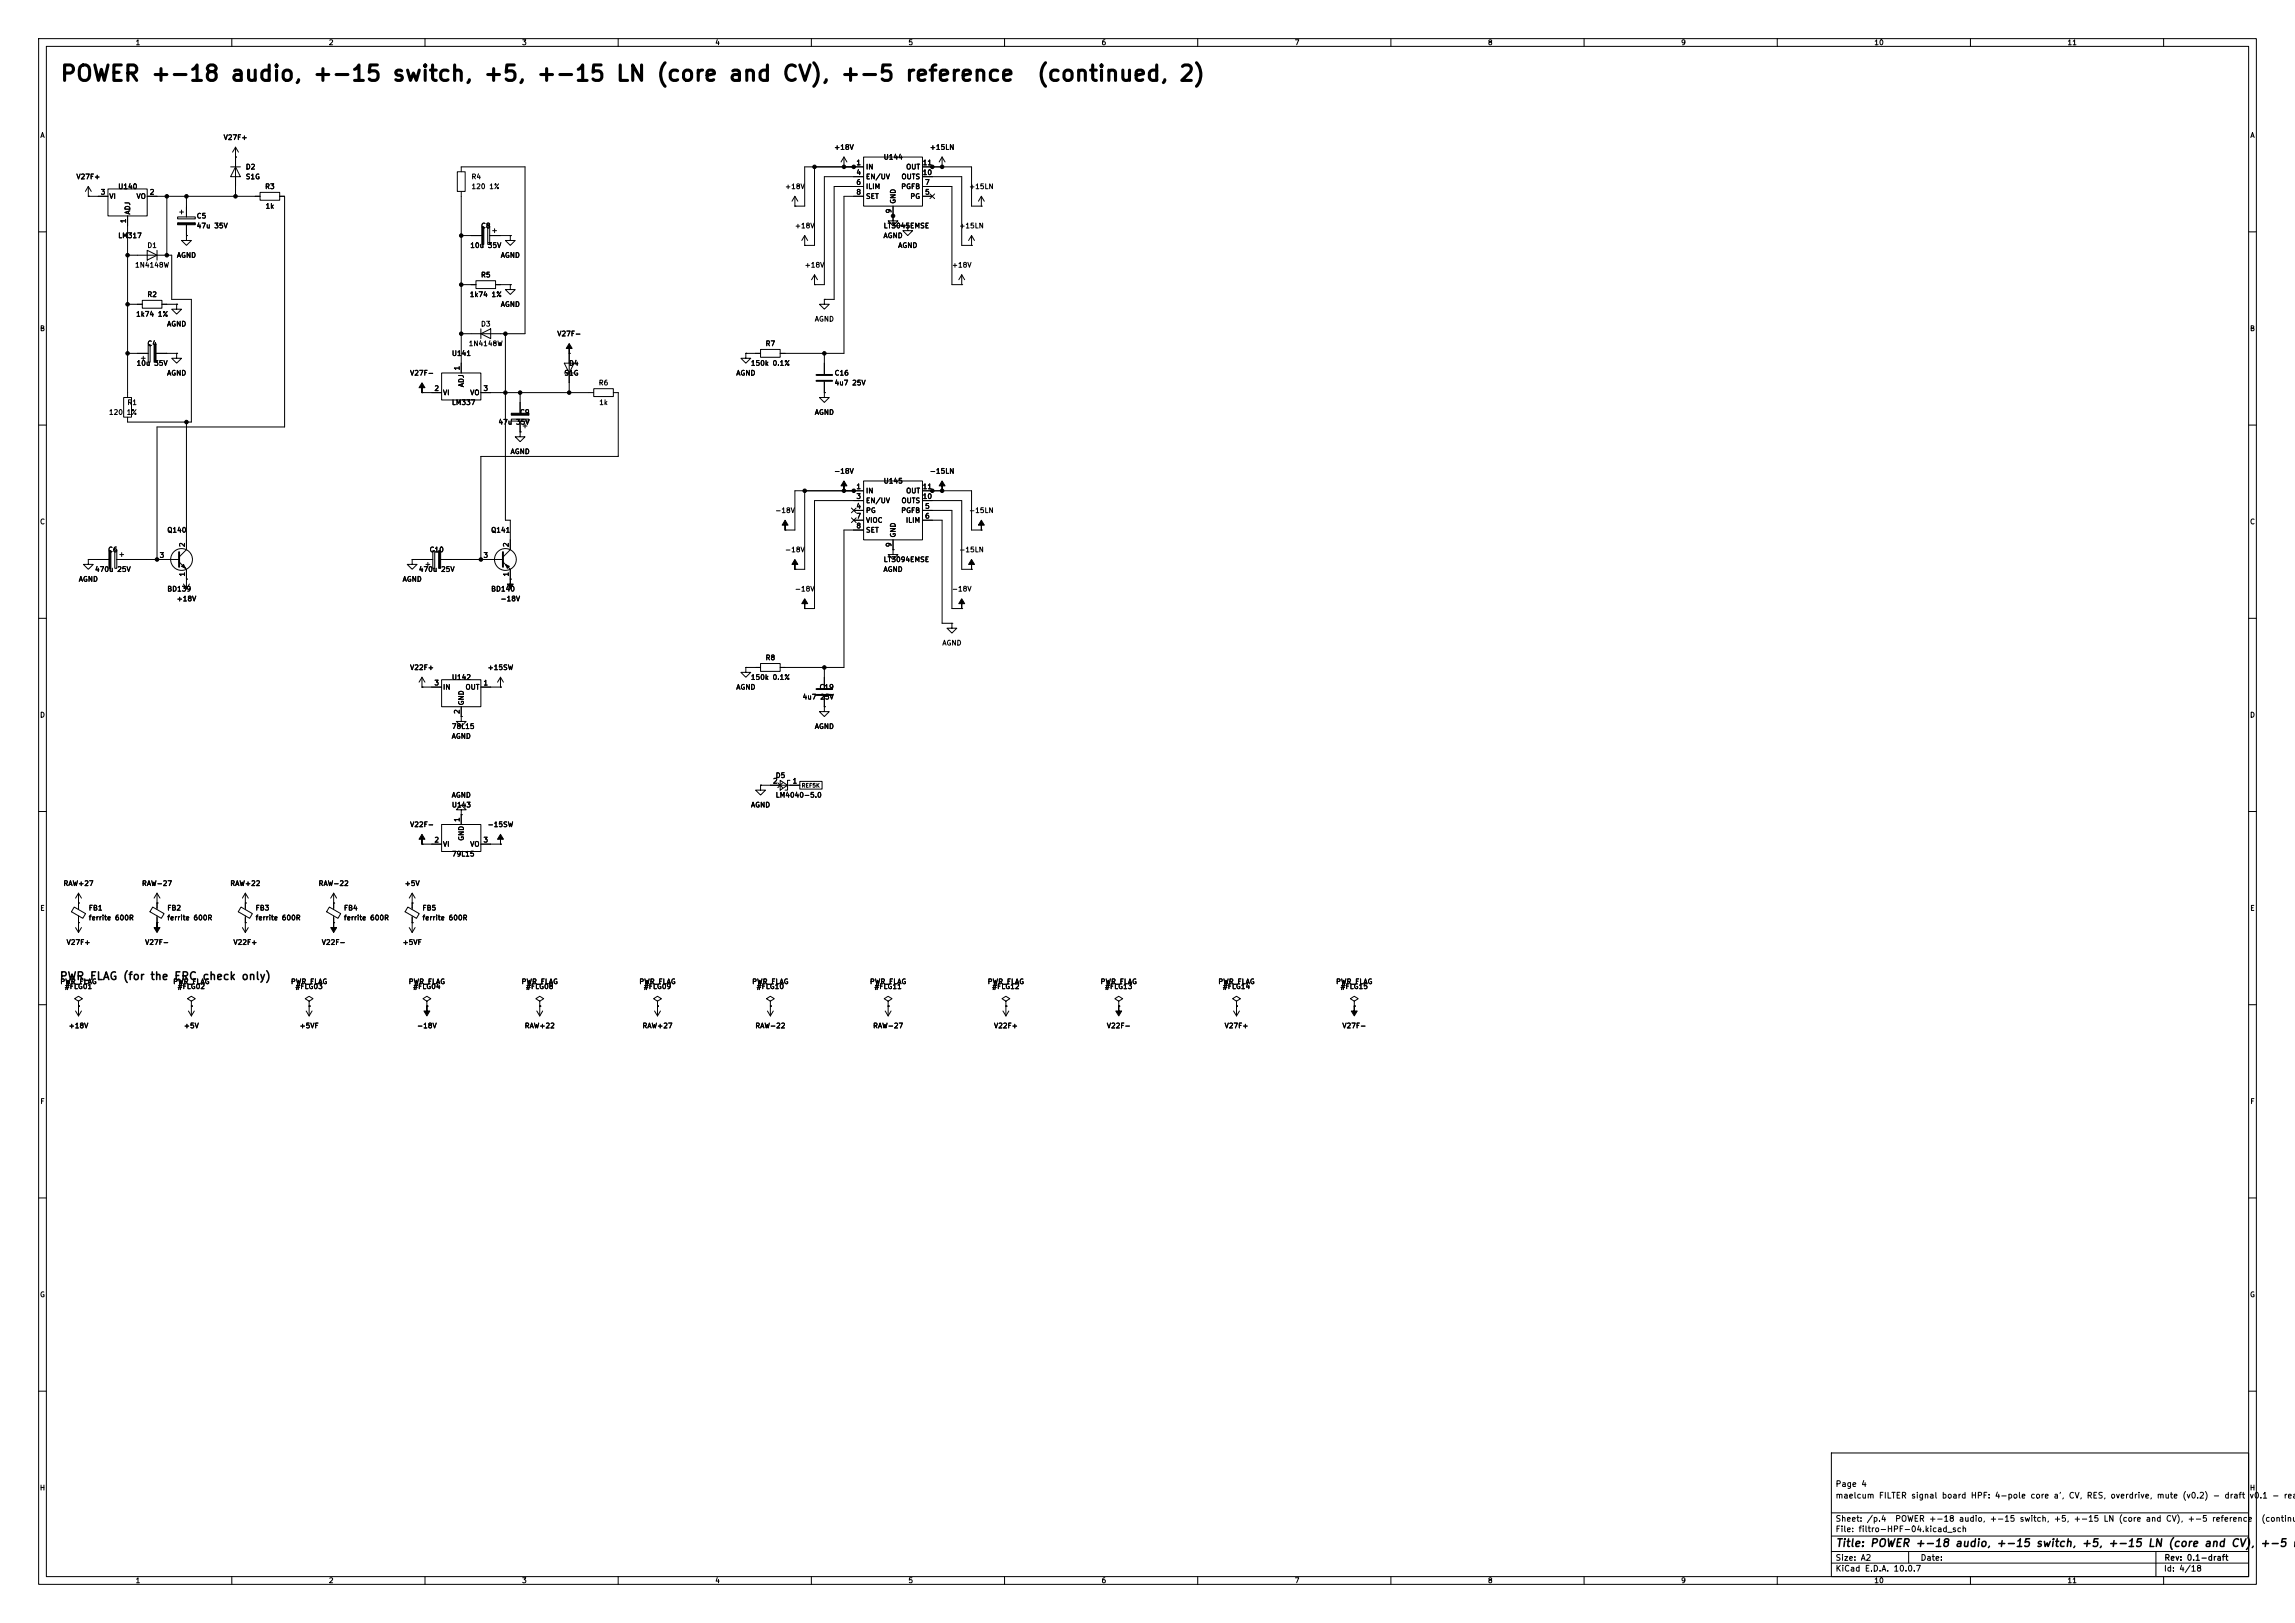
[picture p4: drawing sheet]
<svg xmlns="http://www.w3.org/2000/svg" width="594mm" height="420mm" viewBox="0 0 594 420" stroke-linecap="round" stroke-linejoin="round" font-family="sans-serif">
<defs><g id="words">
<g font-size="4">
<text x="15.4" y="22">POWER +-18 audio, +-15 switch, +5, +-15 LN (core and CV), +-5 reference</text>
<text x="268.1" y="22">(continued, 2)</text>
</g>
<g font-size="2">
<text x="15.3" y="254.1">PWR_FLAG (for the ERC check only)</text>
<text x="475" y="400.8">Title: POWER +-18 audio, +-15 switch, +5, +-15 LN (core and CV),</text>
<text x="584.8" y="400.8">+-5 re</text>
</g>
<g font-size="1.5">
<text x="475" y="388.1">maelcum FILTER signal board HPF: 4-pole core a', CV, RES, overdrive, mute (v0.2) - draft</text>
<text x="475" y="385.1">Page 4</text>
<text x="582.1" y="388.1">v0.1 - read</text>
<text x="475" y="394.1">Sheet: /p.4</text>
<text x="490.4" y="394.1">POWER +-18 audio, +-15 switch, +5, +-15 LN (core and CV), +-5 reference</text>
<text x="585.2" y="394.1">(continue</text>
<text x="475" y="396.8">File: filtro-HPF-04.kicad_sch</text>
<text x="475" y="407">KiCad E.D.A. 10.0.7</text>
<text x="475" y="404.2">Size: A2</text>
<text x="497" y="404.2">Date:</text>
<text x="560" y="407">Id: 4/18</text>
<text x="560.1" y="404.2">Rev: 0.1-draft</text>
</g>
<g font-size="1.3">
<text x="35" y="12">1</text>
<text x="85" y="12">2</text>
<text x="135" y="12">3</text>
<text x="185" y="12">4</text>
<text x="235" y="12">5</text>
<text x="285" y="12">6</text>
<text x="335" y="12">7</text>
<text x="385" y="12">8</text>
<text x="435" y="12">9</text>
<text x="485" y="12">10</text>
<text x="535" y="12">11</text>
<text x="10.3" y="36">A</text>
<text x="582.3" y="36">A</text>
<text x="57.7" y="36.5">V27F+</text>
<text x="215.8" y="39.1">+18V</text>
<text x="228.6" y="41.6">U144</text>
<text x="240.5" y="39.1">+15LN</text>
<text x="19.6" y="46.7">V27F+</text>
<text x="63.5" y="44.1">D2</text>
<text x="63.5" y="46.7">S1G</text>
<text x="121.9" y="46.7">R4</text>
<text x="221.5" y="43">1</text>
<text x="221.5" y="45.6">4</text>
<text x="224" y="44.1">IN</text>
<text x="224" y="46.7">EN/UV</text>
<text x="233.2" y="46.7">OUTS</text>
<text x="234.4" y="44.1">OUT</text>
<text x="238.7" y="45.6">10</text>
<text x="238.7" y="43">11</text>
<text x="25.9" y="50.7">3</text>
<text x="28.2" y="51.8">VI</text>
<text x="30.5" y="49.2">U140</text>
<text x="35.2" y="51.8">VO</text>
<text x="38.6" y="50.7">2</text>
<text x="68.5" y="49.2">R3</text>
<text x="121.9" y="49.2">120 1%</text>
<text x="203.1" y="49.2">+18V</text>
<text x="221.5" y="48.1">6</text>
<text x="221.5" y="50.7">8</text>
<text x="224" y="49.2">ILIM</text>
<text x="224" y="51.8">SET</text>
<text x="232.1" y="52.9" transform="rotate(-90 232.1 52.9)">GND</text>
<text x="233.1" y="49.2">PGFB</text>
<text x="235.5" y="51.8">PG</text>
<text x="239.3" y="50.7">5</text>
<text x="239.3" y="48.1">7</text>
<text x="250.7" y="49.2">+15LN</text>
<text x="32.9" y="57.9" transform="rotate(-90 32.9 57.9)">1</text>
<text x="34" y="55.7" transform="rotate(-90 34 55.7)">ADJ</text>
<text x="50.8" y="56.8">C5</text>
<text x="50.8" y="59.4">47u 35V</text>
<text x="68.6" y="54.3">1k</text>
<text x="124.4" y="59.4">C8</text>
<text x="205.6" y="59.4">+18V</text>
<text x="228.6" y="59.4">LT3045EMSE</text>
<text x="231" y="55.3" transform="rotate(-90 231 55.3)">9</text>
<text x="248.2" y="59.4">+15LN</text>
<text x="30.5" y="61.9">LM317</text>
<text x="38" y="64.5">D1</text>
<text x="121.6" y="64.5">10u 35V</text>
<text x="228.5" y="61.9">AGND</text>
<text x="232.3" y="64.5">AGND</text>
<text x="34.8" y="69.5">1N4148W</text>
<text x="45.7" y="67">AGND</text>
<text x="129.5" y="67">AGND</text>
<text x="208.2" y="69.5">+18V</text>
<text x="246.3" y="69.5">+18V</text>
<text x="38" y="77.2">R2</text>
<text x="121.5" y="77.2">1k74 1%</text>
<text x="124.4" y="72.1">R5</text>
<text x="35.1" y="82.2">1k74 1%</text>
<text x="129.5" y="79.7">AGND</text>
<text x="210.8" y="83.5">AGND</text>
<text x="10.2" y="86">B</text>
<text x="38" y="89.9">C4</text>
<text x="43.1" y="84.8">AGND</text>
<text x="121.2" y="89.9">1N4148W</text>
<text x="124.4" y="84.8">D3</text>
<text x="144.1" y="87.3">V27F-</text>
<text x="198" y="89.9">R7</text>
<text x="582.2" y="86">B</text>
<text x="35.2" y="94.9">10u 35V</text>
<text x="116.8" y="92.4">U141</text>
<text x="119.2" y="96" transform="rotate(-90 119.2 96)">1</text>
<text x="147.1" y="94.9">D4</text>
<text x="194.2" y="94.9">150k 0.1%</text>
<text x="43.1" y="97.5">AGND</text>
<text x="106" y="97.5">V27F-</text>
<text x="112.3" y="101.5">2</text>
<text x="120.3" y="100.3" transform="rotate(-90 120.3 100.3)">ADJ</text>
<text x="125" y="101.5">3</text>
<text x="145.9" y="97.5">S1G</text>
<text x="154.8" y="100">R6</text>
<text x="190.4" y="97.5">AGND</text>
<text x="215.9" y="97.5">C16</text>
<text x="215.9" y="100">4u7 25V</text>
<text x="28.1" y="107.6">120</text>
<text x="32.7" y="107.6">1%</text>
<text x="32.8" y="105.1">R1</text>
<text x="114.5" y="102.6">VI</text>
<text x="116.8" y="105.1">LM337</text>
<text x="121.6" y="102.6">VO</text>
<text x="134.4" y="107.6">C9</text>
<text x="155" y="105.1">1k</text>
<text x="210.8" y="107.6">AGND</text>
<text x="128.9" y="110.2">47u 35V</text>
<text x="132" y="117.8">AGND</text>
<text x="215.8" y="122.9">-18V</text>
<text x="228.6" y="125.4">U145</text>
<text x="240.5" y="122.9">-15LN</text>
<text x="221.5" y="126.9">1</text>
<text x="221.5" y="129.4">3</text>
<text x="221.5" y="131.9">4</text>
<text x="224" y="128">IN</text>
<text x="224" y="130.5">EN/UV</text>
<text x="233.2" y="130.5">OUTS</text>
<text x="234.4" y="128">OUT</text>
<text x="238.7" y="129.4">10</text>
<text x="238.7" y="126.9">11</text>
<text x="239.3" y="131.9">5</text>
<text x="10.2" y="136">C</text>
<text x="200.5" y="133">-18V</text>
<text x="221.5" y="134.5">7</text>
<text x="221.5" y="137">8</text>
<text x="224" y="133">PG</text>
<text x="224" y="135.6">VIOC</text>
<text x="233.1" y="133">PGFB</text>
<text x="234.3" y="135.6">ILIM</text>
<text x="239.3" y="134.5">6</text>
<text x="250.7" y="133">-15LN</text>
<text x="582.2" y="136">C</text>
<text x="27.8" y="143.2">C6</text>
<text x="43.2" y="138.1">Q140</text>
<text x="48.1" y="141.7" transform="rotate(-90 48.1 141.7)">2</text>
<text x="111.1" y="143.2">C10</text>
<text x="127" y="138.1">Q141</text>
<text x="131.9" y="141.7" transform="rotate(-90 131.9 141.7)">2</text>
<text x="203.1" y="143.2">-18V</text>
<text x="224" y="138.1">SET</text>
<text x="231" y="141.7" transform="rotate(-90 231 141.7)">9</text>
<text x="232.1" y="139.2" transform="rotate(-90 232.1 139.2)">GND</text>
<text x="248.2" y="143.2">-15LN</text>
<text x="24.5" y="148.3">470u 25V</text>
<text x="41.2" y="144.6">3</text>
<text x="48.1" y="149.3" transform="rotate(-90 48.1 149.3)">1</text>
<text x="108.3" y="148.3">470u 25V</text>
<text x="125" y="144.6">3</text>
<text x="131.9" y="149.3" transform="rotate(-90 131.9 149.3)">1</text>
<text x="228.5" y="148.3">AGND</text>
<text x="228.6" y="145.7">LT3094EMSE</text>
<text x="20.3" y="150.8">AGND</text>
<text x="43.2" y="153.4">BD139</text>
<text x="45.6" y="155.9">+18V</text>
<text x="104.1" y="150.8">AGND</text>
<text x="127" y="153.4">BD140</text>
<text x="129.4" y="155.9">-18V</text>
<text x="205.6" y="153.4">-18V</text>
<text x="246.3" y="153.4">-18V</text>
<text x="243.8" y="167.3">AGND</text>
<text x="106" y="173.7">V22F+</text>
<text x="126.1" y="173.7">+15SW</text>
<text x="198" y="171.1">R8</text>
<text x="112.3" y="177.7">3</text>
<text x="114.5" y="178.8">IN</text>
<text x="116.8" y="176.2">U142</text>
<text x="120.4" y="178.8">OUT</text>
<text x="125" y="177.7">1</text>
<text x="190.4" y="178.8">AGND</text>
<text x="194.2" y="176.2">150k 0.1%</text>
<text x="212" y="178.8">C19</text>
<text x="10.2" y="186">D</text>
<text x="119.2" y="184.9" transform="rotate(-90 119.2 184.9)">2</text>
<text x="120.3" y="182.7" transform="rotate(-90 120.3 182.7)">GND</text>
<text x="207.6" y="181.3">4u7 25V</text>
<text x="582.2" y="186">D</text>
<text x="116.8" y="191.5">AGND</text>
<text x="116.8" y="188.9">78L15</text>
<text x="210.8" y="188.9">AGND</text>
<text x="199.9" y="203.1">2</text>
<text x="200.6" y="201.6">D5</text>
<text x="205" y="203.1">1</text>
<text x="116.8" y="206.7">AGND</text>
<text x="116.8" y="209.2">U143</text>
<text x="194.2" y="209.2">AGND</text>
<text x="200.6" y="206.7">LM4040-5.0</text>
<text x="106" y="214.3">V22F-</text>
<text x="119.2" y="212.8" transform="rotate(-90 119.2 212.8)">1</text>
<text x="126.1" y="214.3">-15SW</text>
<text x="112.3" y="218.3">2</text>
<text x="114.5" y="219.4">VI</text>
<text x="116.8" y="221.9">79L15</text>
<text x="120.3" y="217.7" transform="rotate(-90 120.3 217.7)">GND</text>
<text x="121.6" y="219.4">VO</text>
<text x="125" y="218.3">3</text>
<text x="16.3" y="229.6">RAW+27</text>
<text x="36.6" y="229.6">RAW-27</text>
<text x="59.5" y="229.6">RAW+22</text>
<text x="82.3" y="229.6">RAW-22</text>
<text x="104.6" y="229.6">+5V</text>
<text x="10.3" y="236">E</text>
<text x="22.8" y="235.9">FB1</text>
<text x="22.8" y="238.5">ferrite 600R</text>
<text x="43.2" y="235.9">FB2</text>
<text x="43.2" y="238.5">ferrite 600R</text>
<text x="66" y="235.9">FB3</text>
<text x="66" y="238.5">ferrite 600R</text>
<text x="88.9" y="235.9">FB4</text>
<text x="88.9" y="238.5">ferrite 600R</text>
<text x="109.2" y="235.9">FB5</text>
<text x="109.2" y="238.5">ferrite 600R</text>
<text x="582.3" y="236">E</text>
<text x="17.1" y="244.8">V27F+</text>
<text x="37.4" y="244.8">V27F-</text>
<text x="60.3" y="244.8">V22F+</text>
<text x="83.1" y="244.8">V22F-</text>
<text x="104.1" y="244.8">+5VF</text>
<text x="15.5" y="255">PWR_FLAG</text>
<text x="16.7" y="256.2">#FLG01</text>
<text x="44.7" y="255">PWR_FLAG</text>
<text x="45.9" y="256.2">#FLG02</text>
<text x="75.2" y="255">PWR_FLAG</text>
<text x="76.3" y="256.2">#FLG03</text>
<text x="105.6" y="255">PWR_FLAG</text>
<text x="106.8" y="256.2">#FLG04</text>
<text x="134.9" y="255">PWR_FLAG</text>
<text x="136" y="256.2">#FLG08</text>
<text x="165.3" y="255">PWR_FLAG</text>
<text x="166.5" y="256.2">#FLG09</text>
<text x="194.5" y="255">PWR_FLAG</text>
<text x="195.7" y="256.2">#FLG10</text>
<text x="225" y="255">PWR_FLAG</text>
<text x="226.2" y="256.2">#FLG11</text>
<text x="255.5" y="255">PWR_FLAG</text>
<text x="256.7" y="256.2">#FLG12</text>
<text x="284.7" y="255">PWR_FLAG</text>
<text x="285.9" y="256.2">#FLG13</text>
<text x="315.2" y="255">PWR_FLAG</text>
<text x="316.4" y="256.2">#FLG14</text>
<text x="345.7" y="255">PWR_FLAG</text>
<text x="346.9" y="256.2">#FLG15</text>
<text x="17.7" y="266.4">+18V</text>
<text x="47.5" y="266.4">+5V</text>
<text x="77.4" y="266.4">+5VF</text>
<text x="107.8" y="266.4">-18V</text>
<text x="135.7" y="266.4">RAW+22</text>
<text x="166.2" y="266.4">RAW+27</text>
<text x="195.4" y="266.4">RAW-22</text>
<text x="225.8" y="266.4">RAW-27</text>
<text x="257.1" y="266.4">V22F+</text>
<text x="286.3" y="266.4">V22F-</text>
<text x="316.8" y="266.4">V27F+</text>
<text x="347.3" y="266.4">V27F-</text>
<text x="10.3" y="286">F</text>
<text x="582.3" y="286">F</text>
<text x="10.2" y="336">G</text>
<text x="582.2" y="336">G</text>
<text x="10.2" y="386">H</text>
<text x="582.2" y="386">H</text>
<text x="35" y="410">1</text>
<text x="85" y="410">2</text>
<text x="135" y="410">3</text>
<text x="185" y="410">4</text>
<text x="235" y="410">5</text>
<text x="285" y="410">6</text>
<text x="335" y="410">7</text>
<text x="385" y="410">8</text>
<text x="435" y="410">9</text>
<text x="485" y="410">10</text>
<text x="535" y="410">11</text>
</g>
<text font-size="1" x="207.4" y="204">REF5K</text>
</g></defs>
<g fill="none" stroke="#000" stroke-width=".26">
<path d="M10 10h574v400h-574zM12 12h570v396h-570zM60 10v2M110 10v2M160 10v2M210 10v2M260 10v2M310 10v2M360 10v2M410 10v2M460 10v2M510 10v2"/>
<path d="M560 10v2M61 38.1v12.7M61 38.1l-.8 1.3M61 38.1l.7 1.3M22.9 50.8h.1M22.9 50.8h5M22.9 48.3l-.8 1.2M22.9 48.3l.7 1.2M22.9 48.3v2.5M27.9 48.9h10.2v7h-10.2zM33 55.9v47M38.1 50.8h29.2"/>
<path d="M43.2 50.8v15.2M46 56.1h4.5v.5h-4.5zM46.5 54.9h1M47 54.4v1M48.3 50.8v5.3M48.3 58.2v2.8M59.7 43.2h2.5M61 43.2l1.2 2.5h-2.5zM61 40.6h.1M67.3 49.8h5.1v2h-5.1zM72.4 50.8h1.3v59.7h-33.1v34.3M118.4 44.5h2v5h-2z"/>
<path d="M119.4 44.5v-1.3h16.5v43.2h-16.5M119.4 49.5v47M126.2 58.7h.5v4.5h-.5zM127.5 59.7h1M128 59.2v1M205.7 53.3h.1M205.7 50.8l-.7 1.3M205.7 50.8l.8 1.3M205.7 50.8v2.5M210.8 43.2v20.3h-2.5M218.4 43.2h.1M218.4 40.6l-.7 1.3"/>
<path d="M218.4 40.6l.8 1.3M218.4 40.6v2.6M223.5 40.6h15.3v12.7h-15.3zM223.5 45.7h-10.1v28h-2.6M223.5 50.8h-5.1v40.6h-16.5M223.5 43.2h-15.2v10.1h-2.6M223.5 48.3h-7.6v29.2h-2.5M231.1 55.9v1.3h1.3l-1.3 1.2-1.2-1.2h1.2M231.1 55.9h.1M231.1 53.3v5.1h3.8M234.9 58.4v1.3h1.3l-1.3 1.3-1.2-1.3h1.2M234.9 58.4h.1"/>
<path d="M238.8 45.7h10.1v17.8h2.6M238.8 43.2h12.7v10.1h2.5M238.8 50.8h2.5M238.8 48.3h7.6v25.4h2.5M240.7 50.2l1.2 1.2M241.9 50.2l-1.2 1.2M243.8 43.2h.1M243.8 40.6l-.7 1.3M243.8 40.6l.8 1.3M243.8 40.6v2.6M254 53.3h.1M254 50.8l-.8 1.3"/>
<path d="M254 50.8l.8 1.3M254 50.8v2.5M10 60h2M33 66h11.4v11.5h5.1v31.7h-16.5v-1.2M33 78.7h3.8M36.8 77.7h5.1v2.1h-5.1zM38.1 64.8l2.5 1.2-2.5 1.3zM40.6 64.8v2.5M41.9 78.7h3.8M45.7 78.7v1.3h1.3l-1.3 1.3-1.3-1.3h1.3M45.7 78.7h.1M48.3 61v1.2h1.2l-1.2 1.3-1.3-1.3h1.3"/>
<path d="M48.3 61h.1M119.4 61h5.3M119.4 73.7h3.8M123.2 72.6h5.1v2.1h-5.1zM126.7 61h5.4M128.3 73.7h3.8M132.1 61v1.2h1.2l-1.2 1.3-1.3-1.3h1.3M132.1 61h.1M132.1 73.7v1.2h1.2l-1.2 1.3-1.3-1.3h1.3M132.1 73.7h.1M208.3 63.5h.1M208.3 61l-.8 1.2"/>
<path d="M208.3 61l.7 1.2M208.3 61v2.5M210.8 73.7h.1M210.8 71.1l-.7 1.3M210.8 71.1l.8 1.3M210.8 71.1v2.6M213.4 77.5v1.2h1.2l-1.2 1.3-1.3-1.3h1.3M213.4 77.5h.1M248.9 73.7h.1M248.9 71.1l-.7 1.3M248.9 71.1l.8 1.3M248.9 71.1v2.6"/>
<path d="M251.5 63.5h.1M251.5 61l-.8 1.2M251.5 61l.7 1.2M251.5 61v2.5M582 60h2M33 91.4h5.4M36.6 92.7h1M37.1 92.2v1M38.4 89.2h.5v4.5h-.5zM40.4 91.4h5.3M45.7 91.4v1.3h1.3l-1.3 1.3-1.3-1.3h1.3M45.7 91.4h.1"/>
<path d="M114.3 96.5h10.2v7h-10.2zM124.5 86.4l2.5-1.3v2.5zM124.5 85.1v2.5M130.8 86.4v48.2h1.3v7.6l-1.9 1.9M146 94h2.6l-1.3 2.5zM146 96.5h2.6M147.3 91.4h.1M147.3 91.4v10.2M193 91.4v1.3h1.3l-1.3 1.3-1.2-1.3h1.2M193 91.4h.1M193 91.4h3.8M196.8 90.4h5.1v2.1h-5.1z"/>
<path d="M213.4 91.4v5.4M213.4 98.8v2.8M10 110h2M32 102.9h2v5.1h-2zM48.3 109.2v33l-1.9 1.9M109.2 101.6h.1M109.2 101.6h5.1M124.5 101.6h29.2M132.3 108.5h4.6v.5h-4.6zM134.6 111.8v1.2h1.3l-1.3 1.3-1.3-1.3h1.3M134.6 111.8h.1M134.6 101.6v5.3"/>
<path d="M134.6 109v2.8M135.4 110.2h1M135.9 109.7v1M153.7 100.6h5v2h-5zM158.7 101.6h1.3v16.5h-35.5v26.7M213.4 101.6v1.3h1.2l-1.2 1.2-1.3-1.2h1.3M213.4 101.6h.1M582 110h2M203.2 137.2h.1M208.3 127v20.3h-2.6M218.4 127h.1M220.4 131.5l1.2 1.2"/>
<path d="M220.4 134l1.2 1.2M221 132.1h2.5M221 134.6h2.5M221.6 131.5l-1.2 1.2M221.6 134l-1.2 1.2M223.5 124.5h15.3v15.2h-15.3zM223.5 127h-17.8v10.2h-2.5M223.5 129.5h-12.7v28h-2.5M223.5 137.2h-5.1v35.5h-16.5M231.1 139.7v2.5M238.8 127h12.7v10.2h2.5M238.8 129.5h10.1v17.8h2.6"/>
<path d="M238.8 132.1h7.6v25.4h2.5M238.8 134.6h5v26.7h2.6M243.8 127h.1M254 137.2h.1M22.9 144.8v1.3h1.2l-1.2 1.2-1.3-1.2h1.3M22.9 144.8h.1M22.9 144.8h5.3M29.7 142.5h.5v4.6h-.5zM30.2 144.8h16.2M31 143.5h1M31.5 143v1M46.4 145.4l1.9 1.9v5.1"/>
<path d="M47.5 151.1l.8 1.3M48.3 149.9h.1M49 151.1l-.7 1.3M106.7 144.8v1.3h1.2l-1.2 1.2-1.3-1.2h1.3M106.7 144.8h.1M106.7 144.8h5.3M110.2 146.1h1.1M110.7 145.5v1.1M112 142.5h.5v4.6h-.5zM114 144.8h16.2M130.2 145.4l1.9 1.9v2.6M132.1 149.9h.1"/>
<path d="M205.7 147.3h.1M208.3 157.5h.1M231.1 142.2v1.3h1.3l-1.3 1.3-1.2-1.3h1.2M231.1 142.2h.1M248.9 157.5h.1M251.5 147.3h.1M10 160h2M109.2 177.8h.1M109.2 177.8h5.1M109.2 175.3l-.7 1.2M109.2 175.3l.8 1.2M109.2 175.3v2.5"/>
<path d="M114.3 175.9h10.2v7h-10.2zM124.5 177.8h5M129.5 177.8h.1M129.5 175.3l-.7 1.2M129.5 175.3l.8 1.2M129.5 175.3v2.5M193 172.7v1.3h1.3l-1.3 1.3-1.2-1.3h1.2M193 172.7h.1M193 172.7h3.8M196.8 171.7h5.1v2h-5.1zM213.4 172.7v5.4M246.4 161.3v1.3h1.2l-1.2 1.2-1.3-1.2h1.3"/>
<path d="M246.4 161.3h.1M582 160h2M119.4 185.4v1.3h1.2l-1.2 1.3-1.3-1.3h1.3M119.4 185.4h.1M119.4 182.9v2.5M213.4 182.9v1.3h1.2l-1.2 1.2-1.3-1.2h1.3M213.4 182.9h.1M213.4 180.1v2.8M10 210h2M109.2 218.4h.1M109.2 218.4h5.1M114.3 213.4h10.2v6.9h-10.2z"/>
<path d="M119.4 209.6h1.2l-1.2-1.3-1.3 1.3h1.3v1.2M119.4 210.8h.1M119.4 210.8v2.6M124.5 218.4h5M129.5 218.4h.1M196.8 203.2v1.3h1.3l-1.3 1.2-1.2-1.2h1.2M196.8 203.2h.1M196.8 203.2h10.2M201.3 202.6l1.2 1.2M201.9 201.9l1.9 1.3-1.9 1.3zM202.5 202.6l-1.2 1.2M204.5 201.9h-.7v2.6h-.6"/>
<path d="M207 202.2h5.8v2h-5.8zM582 210h2M19.2 234.7l2.9 1.7-.7 1.2-2.9-1.7zM20.3 233.7h.1M20.3 238.8h.1M20.3 231.1v4.2M20.3 237v4.3M20.3 231.1l-.7 1.3M20.3 231.1l.8 1.3M39.5 234.7l3 1.7-.7 1.2-3-1.7zM40.6 233.7h.1M40.6 238.8h.1"/>
<path d="M40.6 231.1l-.7 1.3M40.6 231.1l.8 1.3M40.6 231.1v4.2M40.6 237v1.8M62.4 234.7l2.9 1.7-.7 1.2-2.9-1.7zM63.5 238.8h.1M63.5 233.7h.1M63.5 231.1v4.2M63.5 237v4.3M63.5 231.1l-.8 1.3M63.5 231.1l.8 1.3M85.2 234.7l3 1.7-.7 1.2-3-1.7z"/>
<path d="M86.4 233.7h.1M86.4 238.8h.1M86.4 231.1l-.8 1.3M86.4 231.1l.7 1.3M86.4 231.1v4.2M86.4 237v1.8M105.6 234.7l2.9 1.7-.7 1.2-2.9-1.7zM106.7 233.7h.1M106.7 238.8h.1M106.7 231.1v4.2M106.7 237v4.3M106.7 231.1l-.8 1.3"/>
<path d="M106.7 231.1l.7 1.3M19.6 240l.7 1.3M20.3 259.1l1-.7-1-.6-1 .6 1 .7v1.3M21.1 240l-.8 1.3M49.5 259.1l1-.7-1-.6-1 .6 1 .7v1.3M62.7 240l.8 1.3M64.3 240l-.8 1.3M80 259.1l1-.7-1-.6-1 .6 1 .7v1.3M105.9 240l.8 1.3M107.4 240l-.7 1.3M110.5 259.1l1-.7-1-.6-1 .6 1 .7v1.3M139.7 259.1l1-.7-1-.6-1 .6 1 .7v1.3"/>
<path d="M170.2 259.1l1-.7-1-.6-1 .6 1 .7v1.3M199.4 259.1l1-.7-1-.6-1 .6 1 .7v1.3M229.9 259.1l1-.7-1-.6-1 .6 1 .7v1.3M260.3 259.1l1.1-.7-1.1-.6-1 .6 1 .7v1.3M289.6 259.1l1-.7-1-.6-1.1 .6 1.1 .7v1.3M320 259.1l1.1-.7-1.1-.6-1 .6 1 .7v1.3M350.5 259.1l1-.7-1-.6-1 .6 1 .7v1.3M10 260h2M19.6 261.6l.7 1.3M20.3 260.4h.1M20.3 260.4v2.5M21.1 261.6l-.8 1.3"/>
<path d="M48.8 261.6l.7 1.3M49.5 260.4h.1M49.5 260.4v2.5M50.3 261.6l-.8 1.3M79.2 261.6l.8 1.3M80 260.4h.1M80 260.4v2.5M80.8 261.6l-.8 1.3M110.5 260.4h.1M138.9 261.6l.8 1.3M139.7 260.4h.1M139.7 260.4v2.5"/>
<path d="M140.5 261.6l-.8 1.3M169.4 261.6l.8 1.3M170.2 260.4h.1M170.2 260.4v2.5M170.9 261.6l-.7 1.3M198.6 261.6l.8 1.3M199.4 260.4h.1M199.4 260.4v2.5M200.2 261.6l-.8 1.3M229.1 261.6l.8 1.3M229.9 260.4h.1M229.9 260.4v2.5"/>
<path d="M230.6 261.6l-.7 1.3M259.6 261.6l.7 1.3M260.3 260.4h.1M260.3 260.4v2.5M261.1 261.6l-.8 1.3M289.6 260.4h.1M319.3 261.6l.7 1.3M320 260.4h.1M320 260.4v2.5M320.8 261.6l-.8 1.3M350.5 260.4h.1M582 260h2"/>
<path d="M10 310h2M582 310h2M10 360h2M474 376h108v32h-108zM582 360h2M474 397.5h108M474 391.5h108M60 408v2M110 408v2M160 408v2M210 408v2M260 408v2"/>
<path d="M310 408v2M360 408v2M410 408v2M460 408v2M474 404.5h108M474 401.5h108M494 401.5v3M510 408v2M558 401.5v6.5M560 408v2"/>
<circle cx="47" cy="144.8" r="2.82"/>
<circle cx="130.8" cy="144.8" r="2.82"/>
</g>
<g fill="#000" stroke="#000" stroke-width=".26">
<path d="M46 57.7h4.5v.5h-4.5zM124.7 58.7h.5v4.5h-.5zM39.9 89.2h.5v4.5h-.5zM147.3 88.9l.8 1.3h-.8v1.2v-1.2h-.7zM109.2 99.1l.8 1.2h-.8v1.3v-1.3h-.7zM132.3 106.9h4.6v.5h-4.6zM203.2 134.6l.8 1.3h-.8v1.3v-1.3h-.8zM218.4 124.5l.8 1.2h-.8v1.3v-1.3h-.7zM243.8 124.5l.8 1.2h-.8v1.3v-1.3h-.7zM254 134.6l.8 1.3h-.8v1.3v-1.3h-.8zM28.2 142.5h.5v4.6h-.5zM47 146.6l.5-.5 .5 1z"/>
<path d="M113.5 142.5h.5v4.6h-.5zM130.8 146.1l1 .5-.5 .5zM132.1 149.9v1.2h.7l-.7 1.3-.8-1.3h.8zM205.7 144.8l.8 1.3h-.8v1.2v-1.2h-.7zM208.3 154.9l.7 1.3h-.7v1.3v-1.3h-.8zM248.9 154.9l.8 1.3h-.8v1.3v-1.3h-.7zM251.5 144.8l.7 1.3h-.7v1.2v-1.2h-.8zM109.2 215.9l.8 1.3h-.8v1.2v-1.2h-.7zM129.5 215.9l.8 1.3h-.8v1.2v-1.2h-.7zM40.6 238.8v1.2h.8l-.8 1.3-.7-1.3h.7zM86.4 238.8v1.2h.7l-.7 1.3-.8-1.3h.8zM110.5 260.4v1.2h.8l-.8 1.3-.8-1.3h.8z"/>
<path d="M289.6 260.4v1.2h.7l-.7 1.3-.8-1.3h.8zM350.5 260.4v1.2h.8l-.8 1.3-.7-1.3h.7z"/>
<circle cx="43.2" cy="50.8" r=".46"/>
<circle cx="48.3" cy="50.8" r=".46"/>
<circle cx="61" cy="50.8" r=".46"/>
<circle cx="210.8" cy="43.2" r=".46"/>
<circle cx="218.4" cy="43.2" r=".46"/>
<circle cx="221" cy="43.2" r=".46"/>
<circle cx="231.1" cy="55.9" r=".46"/>
<circle cx="241.3" cy="43.2" r=".46"/>
<circle cx="243.8" cy="43.2" r=".46"/>
<circle cx="33" cy="66" r=".46"/>
<circle cx="33" cy="78.7" r=".46"/>
<circle cx="43.2" cy="66" r=".46"/>
<circle cx="119.4" cy="61" r=".46"/>
<circle cx="119.4" cy="73.7" r=".46"/>
<circle cx="33" cy="91.4" r=".46"/>
<circle cx="119.4" cy="86.4" r=".46"/>
<circle cx="130.8" cy="86.4" r=".46"/>
<circle cx="213.4" cy="91.4" r=".46"/>
<circle cx="48.3" cy="109.2" r=".46"/>
<circle cx="130.8" cy="101.6" r=".46"/>
<circle cx="134.6" cy="101.6" r=".46"/>
<circle cx="147.3" cy="101.6" r=".46"/>
<circle cx="208.3" cy="127" r=".46"/>
<circle cx="218.4" cy="127" r=".46"/>
<circle cx="221" cy="127" r=".46"/>
<circle cx="241.3" cy="127" r=".46"/>
<circle cx="243.8" cy="127" r=".46"/>
<circle cx="40.6" cy="144.8" r=".46"/>
<circle cx="124.5" cy="144.8" r=".46"/>
<circle cx="213.4" cy="172.7" r=".46"/>
</g>
<path d="M211.3 97h4.1M211.3 98.6h4.1M46.4 142.9v3.8M130.2 142.9v3.8M211.3 179.8h4.1M211.3 178.3h4.1" fill="none" stroke="#000" stroke-width=".51"/>
<use href="#words"/>
</svg>
